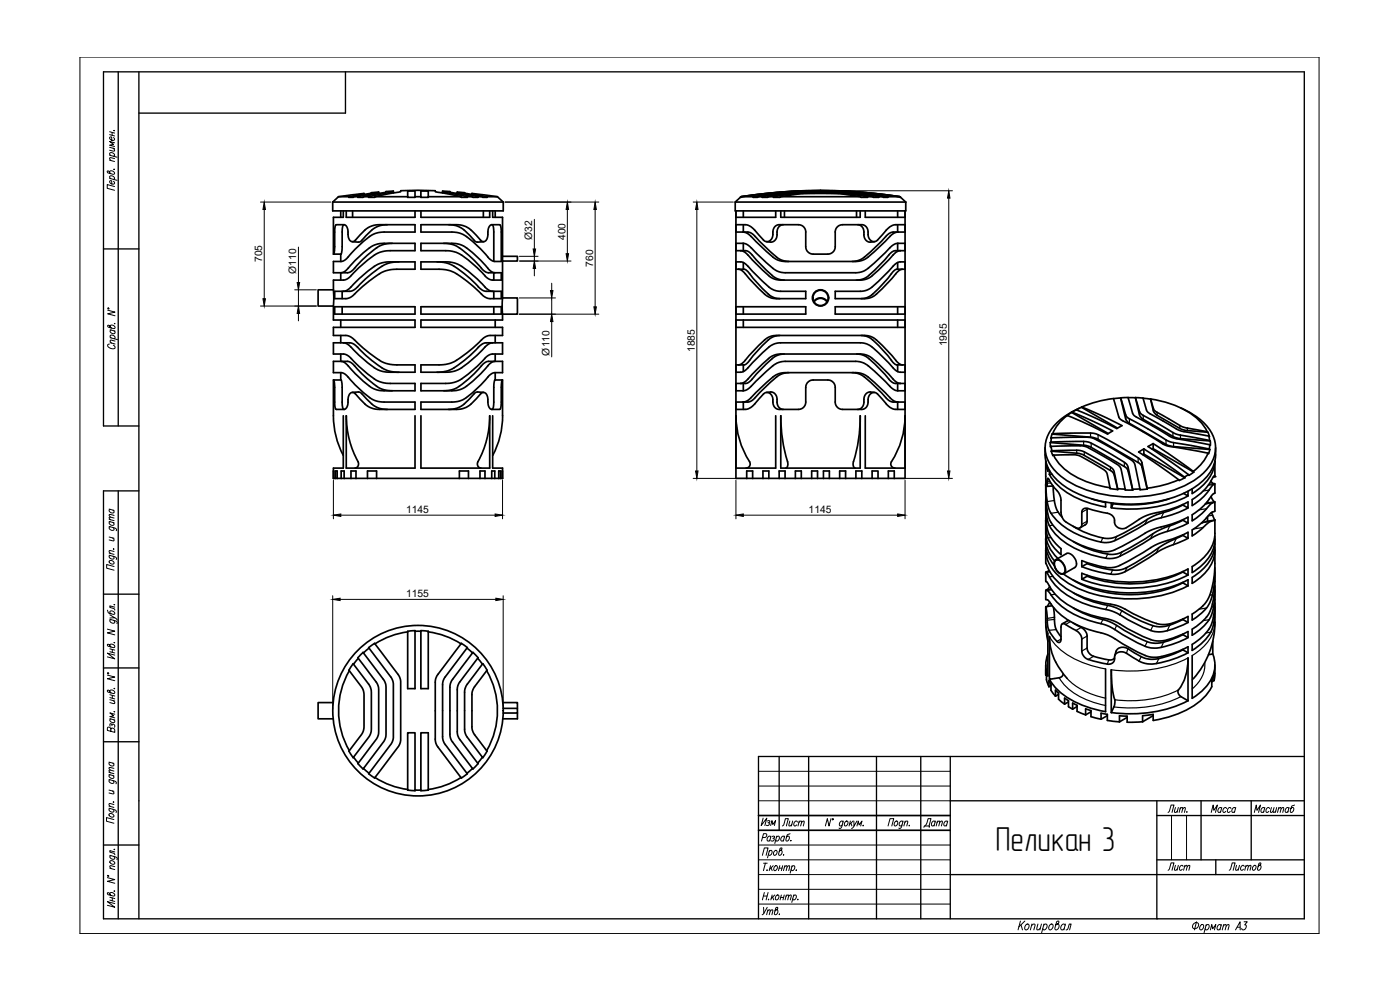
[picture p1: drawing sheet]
<svg xmlns="http://www.w3.org/2000/svg" width="420mm" height="297mm" viewBox="0 0 420 297" stroke-linecap="round" stroke-linejoin="round" font-family="sans-serif">
<defs><g id="words">
<text font-size="10.4" x="298.8" y="255.3">Пеликан 3</text>
<g font-size="5.7">
<text x="227.2" y="249.1">Изм</text>
<text x="275.9" y="249.4">Дата</text>
<text x="349.2" y="262.5">Лист</text>
</g>
<g font-size="5.3">
<text x="349.2" y="244.8">Лит.</text>
<text x="375.4" y="244.8">Масштаб</text>
<text x="233.5" y="249.1">Лист</text>
</g>
<g font-size="3.1">
<text x="159.7" y="72.1" transform="rotate(-90 159.7 72.1)">Ø32</text>
<text x="169.7" y="72" transform="rotate(-90 169.7 72)">400</text>
<text x="78.7" y="78.7" transform="rotate(-90 78.7 78.7)">705</text>
<text x="88.9" y="82.1" transform="rotate(-90 88.9 82.1)">Ø110</text>
<text x="178" y="80" transform="rotate(-90 178 80)">760</text>
<text x="164.9" y="106.7" transform="rotate(-90 164.9 106.7)">Ø110</text>
<text x="208.5" y="105.6" transform="rotate(-90 208.5 105.6)">1885</text>
<text x="284.1" y="103.9" transform="rotate(-90 284.1 103.9)">1965</text>
<text x="121.9" y="154">1145</text>
<text x="242.7" y="154">1145</text>
<text x="121.9" y="179.2">1155</text>
</g>
</g></defs>
<g fill="none" stroke="#000" stroke-width=".51">
<path d="M101.6 59l7.6-1-4.4 1M101.6 59h3.2M101.6 59l-1.7 1.6M104.8 59l-.1 .2h1.3l.1-.2M106.1 59l5.3-1.2 2.3-.2-.5 .3-5.7 1.1M106.1 59h1.4M107.5 59l-.1 .2h1.6l.1-.2M109.1 59l6.4-1.3 .4-.2 2.2-.2v.3l-.4 .1-6.9 1.3M109.1 59h1.7M109.2 58.1v.2M110.8 59l-.2 .2h1.8l.1-.2M112.5 59l7.6-1.4 .2-.4 5.1-.1 5.2 .1 .2 .4 7.5 1.4"/>
<path d="M112.5 59h9.9M113.7 57.8v.2M118.1 57.6v.3M122.4 59v-1.7h2.2v1.7M122.4 59v.2h2.2v-.2M124.6 59h1.7M126.3 59v-1.7h2.2v1.7M126.3 59v.2h2.2v-.2M128.5 59h9.8M132.8 57.6v-.3l2.2 .2 .3 .2 6.5 1.3M132.8 57.6l7.3 1.4M132.8 57.6v.3"/>
<path d="M137.2 57.8h2.2l5.4 1.2M137.2 57.8l6.1 1.2M137.2 57.8v.2M138.3 59l.2 .2h1.8l-.2-.2M140.1 59h1.7M141.6 58.1l4.5 .9M141.6 58.1l7.7 .9M141.6 58.1v.2M141.8 59l.1 .2h1.6l-.2-.2M143.3 59h1.5M144.8 59l.1 .2h1.3l-.1-.2M146.1 59h3.2"/>
<path d="M149.3 59l1.7 1.6M222.4 59a148.7 148.7 0 0 1 47.7 0M222.4 59h.1M222.4 59l-1.8 1.6M222.4 59l-.2 .2 .4-.2M222.6 59h3.6M226.2 59a112.6 112.6 0 0 1 40.1 0M226.2 59l-.2 .2h1.3l.2-.2M227.5 59a104.9 104.9 0 0 1 37.5 0M227.5 59h1.4M228.9 59a98 98 0 0 1 34.7 0M228.9 59l-.2 .2h1.6l.2-.2"/>
<path d="M230.5 59a81.3 81.3 0 0 1 22.7-1.2l8.8 1.2M230.5 59h1.8M232.3 59a73.9 73.9 0 0 1 20.1-1l7.8 1M232.3 59l-.2 .2h2l.1-.2M234.2 59a68.4 68.4 0 0 1 18.1-.8l5.9 .8M234.2 59h24M239.6 57.3l-10.5 .9-6.5 .8M239.6 57.3l-8.5 .6-8.7 1.1M239.6 57.3h.1M252.9 57.3l8.5 .6 8.7 1.1M252.9 57.3l10.5 .9 6.5 .8M252.9 57.3h.1"/>
<path d="M258.2 59l.2 .2h2l-.2-.2M260.2 59h1.8M262 59l.1 .2h1.6l-.1-.2M263.6 59h1.4M265 59l.2 .2h1.3l-.2-.2M266.3 59h3.6M269.9 59l.4 .2-.2-.2M270.1 59h.1M270.1 59l1.7 1.6M99.9 60.6h51.1M99.9 60.6v2.7h51.1v-2.7M100.1 76.2l.3-1.1 .2-7.3 .3-.4h2.4a1.99 1.99 0 0 1 1.1 2.2 2.34 2.34 0 0 0 1.3 2.9l.8-.3 1.3-1.5a7.7 7.7 0 0 1 7.5-3.3h9.3v2.2h-3.2a31.2 31.2 0 0 0-8.4 .3 20.9 20.9 0 0 0-7.3 5.8l-1.2 1.4"/>
<path d="M102.3 63.3v1.9M102.3 76.2v2.3M103 63.3v1.9h-2.9v11h2.3l.1-.2 .2-7.2 .2-1 .3-.4M103.9 63.3v1.9h20.7v-1.9M104.5 77.1a3.4 3.4 0 0 1-3.7 1.4h-.7v3.3h2.3M105.8 63.3v1.9M112.3 76.6a9.2 9.2 0 0 1 6.3-1.4h6v-2.2h-3.2a31.6 31.6 0 0 0-8.5 .3 21.2 21.2 0 0 0-7.2 5.8 6.6 6.6 0 0 1-3.1 2.7h-.2M112.3 76.5l-3 2.4-2.7 2.5a6.2 6.2 0 0 1-3.3 2.6h-3.2v3M113 74.4l-2.9 2.3-2.6 2.5a6.3 6.3 0 0 1-3 2.6h-2.1M116.3 67.4a7.9 7.9 0 0 0-6.5 3.4l-1.7 1.7h-2.4M117.7 73a7.7 7.7 0 0 0-4.7 1.4M119.7 78.6a10.1 10.1 0 0 0-7.6 3l-3.5 3.1a6.7 6.7 0 0 1-3.4 2.7h-2.2"/>
<path d="M126.3 78.6h1.5a36.3 36.3 0 0 1 8.5 .3 25.6 25.6 0 0 1 8.6 6.5 4.3 4.3 0 0 0 4.8 2h.7v2.2h-.7a6.8 6.8 0 0 1-4.2-.5l-4.5-4a14.8 14.8 0 0 0-7.9-4.3h-6.8zM126.3 63.3v1.9h20.7v-1.9M131.2 78.6a10.2 10.2 0 0 1 7.6 3l3.5 3.1a6.6 6.6 0 0 0 3.4 2.7h2.1M133.2 73a7.5 7.5 0 0 1 4.6 1.4M134.6 67.4a8 8 0 0 1 6.5 3.4l1.7 1.7h2.4M137.9 74.4l2.9 2.3 2.6 2.5a5.9 5.9 0 0 0 3 2.6h2.1M138.5 76.6a9.3 9.3 0 0 0-6.2-1.4h-6v-2.2h3.2a31.6 31.6 0 0 1 8.5 .3 25 25 0 0 1 8.4 7.2 3 3 0 0 0 2.1 1.3M138.6 76.5l3 2.4 2.7 2.5a6.1 6.1 0 0 0 3.3 2.6h2.8v-2.2h-1.9M145.1 63.3v1.9M146.4 77.1l-2.6-2.8a18.4 18.4 0 0 0-5.9-4.4 69.9 69.9 0 0 0-11.6-.3v-2.2h9.2a8.1 8.1 0 0 1 8 3.8l.3 .4a1.32 1.32 0 0 0 1.6 .9 1.32 1.32 0 0 0 1-1.6v-1.3a1.97 1.97 0 0 1 1.2-2.2h2.4l.2 .4 .2 1.4v9.3a3.8 3.8 0 0 1-3.8-1.1l-.2-.3M147.6 67.4l.4 .4 .2 1.2v9.4M147.9 63.3v1.9h2.9v13.1"/>
<path d="M148.6 63.3v1.9M150.8 76.9h4.5v1.4h-4.5M150.8 78.3v11.1M220.6 60.6h51.2M220.6 60.6v2.7h51.2v-2.7M220.9 63.3v80.2h3.2M220.9 67.4h.6a5 5 0 0 1 4.6 1.3l1.3 1.3a5.7 5.7 0 0 0 2.6 2.5 2.16 2.16 0 0 0 2-2.9 2.04 2.04 0 0 1 1.8-2.2h5.8l1.4 .5 .6 .7 .2 .8v4.6a2.24 2.24 0 0 0 2.2 2.2h4.4a2.24 2.24 0 0 0 2.3-2.2v-4.6l.2-.8 .6-.7 1.4-.5h5.7a2.04 2.04 0 0 1 1.9 2.2 2.04 2.04 0 0 0 .4 2.1 2.04 2.04 0 0 0 2 .7l1.8-1.9a6.2 6.2 0 0 1 4.2-3.1h2.7M220.9 73h.6a4.3 4.3 0 0 1 4.5 2l5.9 5.5M220.9 78.6h.3a3.7 3.7 0 0 1 3.9 1.9l2.5 2.7a13.8 13.8 0 0 0 5.2 4l1.5 .2h7.5v2.2h-7.5a6.6 6.6 0 0 1-6.4-2.8l-3.2-3.4a5.9 5.9 0 0 0-2.9-2.6h-.2M220.9 69.6h2.1M220.9 75.2h1.4M222.3 75.2a3.3 3.3 0 0 1 2.2 1.4"/>
<path d="M222.3 75.2h1.5a3 3 0 0 1 2 1.4M223 69.6a4.2 4.2 0 0 1 3 2l5.9 5.5M223 69.6h1.4a3.9 3.9 0 0 1 2.8 2l5.8 5.5M223.1 63.3v1.9M223.1 67.4v2.2M223.1 73v2.2M223.1 78.8v2M224.5 76.5l3.1 3.3a13.8 13.8 0 0 0 5.2 4l1.5 .2h21.2a8.7 8.7 0 0 0 5.5-.7l3.9-3.5 3.1-3.3M225.8 76.5l2.9 3.3a13.2 13.2 0 0 0 5.2 4l1.5 .2M231.9 77.1a6.5 6.5 0 0 0 5.1 1.4h17.1a9.1 9.1 0 0 0 5.6-.8l.9-.6M232.8 63.3v1.9h-11.9M233 77.1a5.7 5.7 0 0 0 3.8 1.4"/>
<path d="M234.3 63.3v1.9h23.9v-1.9M235.1 67.4a2.04 2.04 0 0 0-1.9 2.2v.8a2.04 2.04 0 0 1-1.9 2.3l-1.3-.2M235.4 63.3v1.9M257.1 63.3v1.9M257.4 67.4a2.04 2.04 0 0 1 1.9 2.2v.8a2.04 2.04 0 0 0 1.9 2.3l1.3-.2M259.5 77.1a5.7 5.7 0 0 1-3.8 1.4M259.7 63.3v1.9h11.9M266.7 76.5l-2.9 3.3a13 13 0 0 1-5.2 4l-1.5 .2M269.4 63.3v1.9M269.4 67.4v2.2M269.4 73v2.2M269.4 78.8v2"/>
<path d="M269.5 69.6a4.1 4.1 0 0 0-3.1 2l-5.8 5.5M269.5 69.6h-1.4a3.9 3.9 0 0 0-2.8 2l-5.8 5.5M269.5 69.6h2.1M270.2 75.2a3.3 3.3 0 0 0-2.2 1.4M270.2 75.2h-1.5a3 3 0 0 0-2 1.4M270.2 75.2h1.4M271.6 63.3v80.2h-3.2M271.6 73h-.6a4.3 4.3 0 0 0-4.6 2l-5.8 5.5M271.6 78.6h-.3a3.7 3.7 0 0 0-3.9 1.9l-2.5 2.7a13.2 13.2 0 0 1-5.2 4l-1.5 .2h-7.5v2.2h7.5a6.6 6.6 0 0 0 6.4-2.8l2.6-2.7a9 9 0 0 1 3.3-3.3h.3M100.1 87v4.8M100.1 91.8v4.2h24.5v2.2h-24.5v2.5h1.1a6.8 6.8 0 0 1 4.2 .5l1 .8M100.1 87h-4.6v4.8h4.6"/>
<path d="M100.4 87.4h.4a5.3 5.3 0 0 0 3.7-.5 40.2 40.2 0 0 1 9.5-7.8l.6-.2a36.2 36.2 0 0 1 8.4-.3h1.6v2.2h-1.4a20.2 20.2 0 0 0-8.1 .7l-2.9 1.8-3.8 3a10.7 10.7 0 0 1-4 3.2l-4 .1zM100.4 92h24.2v2.2h-24.2zM102.3 81.8v2.2M102.3 96v2.2M102.7 87.4v2.2M102.7 92v2.2M126.3 92h24.1v2.2h-24.1zM148.2 81.8v2.2M148.2 87.4v2.2M148.2 92v2.2M148.6 96v2.2M150.8 89.4h4.5v4.9h-4.5"/>
<path d="M150.8 89.4v4.9M150.8 94.3v1.7h-24.5v2.2h24.5v2.5h-1.2a6.7 6.7 0 0 0-4.1 .5l-1 .8M220.9 96h50.7M220.9 98.2h50.7M220.9 80.8h.7M220.9 92h20.9v2.2h-20.9M221.6 80.8h2l1.4 1.3M223.1 92v2.2M223.1 96v2.2M225 82.1l2.7 3.3a13.2 13.2 0 0 0 4.7 3.9l1.6 .3M231.9 80.5a6.5 6.5 0 0 0 5.1 1.3h18.5a6.7 6.7 0 0 0 5.1-1.3M244.3 90.6a2.3 2.3 0 0 1 3.9 0"/>
<path d="M248.3 90.5a2.44 2.44 0 0 0-4.1 0M267.5 82.1l-2.7 3.3a13 13 0 0 1-4.7 3.9l-1.7 .3M269.4 92v2.2M269.4 96v2.2M271.6 80.8h-2.7l-1.4 1.3M271.6 92h-20.9v2.2h20.9M102.3 100.7v2.2M102.3 106.2v2.2M102.3 111.8v2.2M102.4 108.4h-2.3v3.4h.4a3.7 3.7 0 0 1 3.7 1l2.9 3.1a19.2 19.2 0 0 0 5.9 4.4 69.9 69.9 0 0 0 11.6 .3v2.2h-9.3a7.5 7.5 0 0 1-7.5-3.3 3.2 3.2 0 0 0-2.1-1.8 2.34 2.34 0 0 0-1.3 2.9 1.99 1.99 0 0 1-1.1 2.2h-2.4l-.3-.3-.2-7.3-.3-1.2M102.4 108.4h1.9a3.8 3.8 0 0 1 2.7 2l3.1 3.1 2.9 2.4M103 102.9h-2.9v3.3h.7a5.4 5.4 0 0 1 3.7 .6l4.1 3.9a13.5 13.5 0 0 0 7.3 4.3h8.7v2.2h-3.2a31.6 31.6 0 0 1-8.5-.3 21.7 21.7 0 0 1-7.2-5.7 6.7 6.7 0 0 0-3.1-2.8h-.2"/>
<path d="M103 102.9h2a5.7 5.7 0 0 1 3.6 2.6l2 1.9a14.1 14.1 0 0 0 7.8 4.2l1.3 .1M105.7 117.7h2.4l1.7 1.7a7.8 7.8 0 0 0 6.5 3.4M106.4 102l3.5 3.2a15.4 15.4 0 0 0 7.2 4.1l7.5 .2v2.2h-1.6a36.2 36.2 0 0 1-8.4-.3 22.1 22.1 0 0 1-7.4-5.3l-.6-.6a5.6 5.6 0 0 0-3.6-2.6M113 115.9a7.7 7.7 0 0 0 4.7 1.3M137.8 115.9a7.5 7.5 0 0 1-4.6 1.3M144.5 102l-3.5 3.2a14.7 14.7 0 0 1-7.9 4.2l-6.8 .1v2.2h1.5a36.3 36.3 0 0 0 8.5-.3 26.2 26.2 0 0 0 8.6-6.6 4.4 4.4 0 0 1 2.9-1.9M145.2 117.7h-2.4l-1.7 1.7a7.9 7.9 0 0 1-6.5 3.4M147.8 102.9h3v3.3h-.7a5.5 5.5 0 0 0-3.7 .6l-4.1 3.9a13.5 13.5 0 0 1-7.3 4.3h-8.7v2.2h3.2a31.6 31.6 0 0 0 8.5-.3 21.5 21.5 0 0 0 7.2-5.7 6.3 6.3 0 0 1 3.1-2.8h.2M147.8 102.9h-1.9a4.1 4.1 0 0 0-2.9 2l-2.7 2.5a14 14 0 0 1-7.8 4.2l-1.3 .1M148.5 108.4h2.3v3.4h-.4a3.7 3.7 0 0 0-3.8 1l-2.8 3.1a18.9 18.9 0 0 1-5.9 4.4 69.9 69.9 0 0 1-11.6 .3v2.2h9.2a7.6 7.6 0 0 0 7.6-3.3 3.2 3.2 0 0 1 2-1.8 2.29 2.29 0 0 1 1.3 2.9 1.97 1.97 0 0 0 1.2 2.2h2.4l.2-.3 .3-7.1 .2-1.4M148.5 108.4h-1.9a3.8 3.8 0 0 0-2.7 2l-3.1 3.1-2.9 2.4M148.6 100.7v2.2"/>
<path d="M148.6 106.2v2.2M148.6 111.8v2.2M220.9 117.2h.6a4.3 4.3 0 0 0 4.5-2l2.8-2.6a13.4 13.4 0 0 1 5.4-4l1.5-.2h19.8a7.4 7.4 0 0 1 6.7 2.8l3 2.7a10 10 0 0 0 3.7 3.3h2.7M220.9 115h1.4M220.9 109.5h.7M222.3 115a3.9 3.9 0 0 0 2.8-1.9l2.5-2.7a13.1 13.1 0 0 1 5.2-4l1.5-.2h21.2a8.7 8.7 0 0 1 5.5 .8l5.2 4.7a9.7 9.7 0 0 0 3.5 3.3h.5M223.1 109.5v2M223.1 115v2.2M224.5 110.3a3.4 3.4 0 0 1-3.6 1.4M224.5 110.3l3.1-3.3a13.1 13.1 0 0 1 5.2-4l1.5-.1h22.6a7 7 0 0 1 6.5 2.7l4.6 4.7M225 108.1l-1.4 1.3-2 .1M229.5 102a5.7 5.7 0 0 1 4.7-1.3h24.1a5.8 5.8 0 0 1 4.7 1.3"/>
<path d="M229.5 102l-4.2 4.2a9.1 9.1 0 0 1-3.3 3.2l-.4 .1M230 117.8l1.3-.2a2.04 2.04 0 0 1 1.9 2.2v.8a2.04 2.04 0 0 0 1.9 2.2M230.6 102l-3.5 3.5-2.1 2.6M234 100.7a5 5 0 0 0-3.4 1.3M235.4 106.2a6.6 6.6 0 0 0-5.2 2.8l-3.3 3.4a6.2 6.2 0 0 1-2.9 2.6h-1.7M236.8 111.8a7 7 0 0 0-5.4 2.8l-2.9 2.7a9.8 9.8 0 0 1-3.6 3.3h-1.9M255.7 111.8a5.7 5.7 0 0 1 3.8 1.4M257.1 106.2a6.7 6.7 0 0 1 5.2 2.8l3.3 3.4a6 6 0 0 0 2.9 2.6h1.7M258.4 100.7a5 5 0 0 1 3.5 1.3M259.5 113.1l4.5 4.2a9.6 9.6 0 0 0 3.6 3.3h1.9M261.9 102l3.5 3.5 2.1 2.6M262.5 117.8l-1.3-.2a2.04 2.04 0 0 0-1.9 2.2v.8a2.04 2.04 0 0 1-1.9 2.2"/>
<path d="M263 102l4.2 4.2a10.3 10.3 0 0 0 3 3.1l.6 .2M267.5 108.1l1.4 1.3 1.9 .1M268 110.3a3.4 3.4 0 0 0 3.6 1.4M269.4 109.5v2M269.4 115v2.2M270.2 115h1.4M270.8 109.5h.8M334.2 119.6l1.6 5.6 .3 .5 13.1 7.6 1.6 .6 11.7 2.1M334.2 119.6a33.9 33.9 0 0 0-9.5 2.5M336.3 119.4l-2.1 .2M336.3 119.4l1.5 5.1 .6 .8 11.5 6.7 1.7 .7 11.3 2M336.3 119.4l1.5 6.3 .5 .8 11.6 6.9 2.3 .6 10.9 .9"/>
<path d="M338.5 119.3l1.4 4.7 .4 .6 .7 .5 11 6.3 11.2 2.2M338.5 119.3l-2.2 .1M338.6 119.3h2.1M340.8 119.3l1.2 4.3 1.1 1 9.9 5.7 10.2 2-10.4-1-9.7-5.5-1-1zM340.8 119.3l2.2 .1M343 119.5l1.1 3.7 .9 .8 9.1 5.2 8.7 1.6M343 119.5l2.3 .3M345.3 119.8l1 3.8 1 1M345.3 119.7l1 3.2 1 .8 7.5 4.3 7.5 1.5M345.3 119.7v.1M345.3 119.7a24.4 24.4 0 0 1 15.8 7.8l1.2 2M100.1 124.7a25.4 25.4 0 0 0 2.9 12"/>
<path d="M103 124.7v15.7h-2.9v3.1M103.2 122.8l-.3-.3-.2-1-.2-7.2-.1-.3h-2.3v10.7M103.9 124.7v15.7h20.7v-15.7M103.9 124.7a32.6 32.6 0 0 0 3.7 14.5l-.2 .7-.9 .5M126.3 124.7v15.7h20.7v-15.7M147 124.7a31.6 31.6 0 0 1-3.7 14.5l.4 1 .6 .2M147.6 122.8l.4-.3 .2-1.2v-5.5l.2-1.6 .1-.2h2.3v10.7M147.9 124.7v15.7h2.9l-.1 3.1M150.8 124.7a25.4 25.4 0 0 1-2.9 12M220.9 122.8h.6a5 5 0 0 0 4.6-1.2l2.6-2.9a1.77 1.77 0 0 1 2.2-.8 1.77 1.77 0 0 1 1.1 2.1v.6a2.04 2.04 0 0 0 1.8 2.2h5.8l1.4-.4 .6-.7 .2-.9v-4.6a2.24 2.24 0 0 1 2.2-2.2h4.4a2.24 2.24 0 0 1 2.3 2.2v4.6l.2 .9 .6 .7 1.4 .4h5.7a2.04 2.04 0 0 0 1.9-2.2 2.04 2.04 0 0 1 .4-2.1 2.04 2.04 0 0 1 2-.6l1.8 1.8a6.7 6.7 0 0 0 3.8 3.1h3.1M220.9 120.6h2.1M220.9 124.7a27.1 27.1 0 0 0 4.2 14.3l-.3 1.1-.9 .3"/>
<path d="M223 120.6a4.2 4.2 0 0 0 3-2l2.8-2.7a13.4 13.4 0 0 1 5.4-3.9l1.5-.2h18.4a9.1 9.1 0 0 1 5.6 .8l5.5 4.7a9.6 9.6 0 0 0 3.8 3.3h.5M223.1 120.6v2.2M232.8 124.7v15.7h-11.9M234.3 124.7v15.7h23.9v-15.7M234.3 124.7a53.9 53.9 0 0 0 2.2 14.6l-.2 .8-.5 .3M258.2 124.7a52.4 52.4 0 0 1-2.2 14.6l.2 .8 .5 .3M259.7 124.7v15.7h11.9M269.4 120.6v2.2M269.5 120.6h2.1M271.6 124.7a26.8 26.8 0 0 1-4.2 14.3l.3 1.1 .9 .3M313.6 134.4a11.8 11.8 0 0 0 6.1 11.6 39.1 39.1 0 0 0 30.5 3.8 22.8 22.8 0 0 0 13-8.1 10.7 10.7 0 0 0 1.6-7.3M315.2 132.8l10 .8"/>
<path d="M315.2 132.8v1.3l.2-.2M315.4 132.6l10.7-.1a13.4 13.4 0 0 1 5.1 2.5l6.2 3.7 .8 .6 .3 .9 1.4 6.9M315.4 132.6l-.2 .2M315.4 133.9l9.7-.1 1.3 .4 4.5 2.5 4.5 2.7 .7 .6 .4 .9 1.2 5.9M315.4 133.9l.3 1.3M315.5 135.4l9.1 .9 8.7 4.9M315.5 135.4l8.6-.2 1.3 .4 3.9 2.2 4.7 3 .3 .6 1.1 5.2M315.5 135.4l.5 1.3 .2-.1M315.6 131.4l11.9-.1a77.2 77.2 0 0 1 12.7 7.4l.4 .8 1.5 7.2M315.6 131.4l-.2 1.2M315.7 130.2l11.6 1 2.3 .6 12.6 7.4 .5 .9 1.6 6.7M315.7 130.2l-.3 1.3 .2-.1"/>
<path d="M315.9 130.1l8.6-.2 4 .2a81.9 81.9 0 0 1 13.8 8l.4 .5 1.6 8.2M315.9 130.1l-.2 .1M316.2 136.6l6.2-.2 1.2 .2 5.9 3.2 1.9 1.2 .8 .9 .9 4.7M316.2 136.5a17.5 17.5 0 0 0 10.3 8.2l3.2 1 3.4 .6M320.3 124.6a12.8 12.8 0 0 0-4.4 5.5M321.6 123.7l11 6.4M321.8 123.7l6.1 2.6 6 3-1.5 .9-7.5-3.6-4.7-1.9 1.4-1M321.8 123.7h-.2M323 122.9l-1.2 .8M323.9 122.5l-1 .4M324.6 122.2l6.2 2.6 5.9 2.9-1.5 .9-6.1-3-6.1-2.6M324.6 122.2l10.8 6.2"/>
<path d="M324.6 122.2l-1.6 .8M325.2 133.6l2.3 .6 9.9 5.8M337.4 140l.7 .4 .5 .9 1.3 5.8M343 136.4l.3-.1 12.3 7-.1-.2M343.3 134.7l12.2 8.4M343.3 134.7l-1.6 .9 12.1 8.4M343.3 134.7v1.6M345.8 134.8l.3-.2 12.2 7.1M346.1 133.1l12 8.3M346.1 133.1l-1.6 .9 12.2 8.4M346.1 133.1v1.5M347.3 124.6l7.2 4.1 1.8 .5"/>
<path d="M354.4 122.4a17.9 17.9 0 0 1 9.8 8.6 9.9 9.9 0 0 1-3.5 11.4 32.9 32.9 0 0 1-21.5 6.7 33.7 33.7 0 0 1-21.4-6.7 9.8 9.8 0 0 1-2.9-12.5 17.2 17.2 0 0 1 8.1-7M356.3 129.2l6.2 .5-.2-.2M362.5 129.7l.5 1.3-.2-.2M362.5 136l.2 .1M362.5 136a12.4 12.4 0 0 1-4.4 5.4M362.8 130.8l.2 1.3M362.9 134.7l.2 .2M363.1 133.4l-.2 1.3M363.1 134.9l-.4 1.2M363.2 132.3l.1 1.3M100.1 143.5v-2.2l.1 2.2M100.1 143.5h.1"/>
<path d="M100.2 143.5h.5M100.7 143.5v-2.2h.5v2.2M100.7 143.5h.5M101.2 143.5h1.2M102.4 143.5v-2.2h.9v2.2M102.4 143.5h.9M103.3 143.5h2M105.3 143.5v-2.2h1.5v2.2M105.3 143.5h1.5M106.8 143.5h3.5M110.3 143.5v-2.2h2.7v2.2M110.3 143.5h2.7"/>
<path d="M113 143.5h24.9M137.9 143.5v-2.2h2.7v2.2M137.9 143.5h2.7M140.6 143.5h3.4M144 143.5v-2.2h1.5v2.2M144 143.5h1.5M145.5 143.5h2.1M147.6 143.5v-2.2h.9v2.2M147.6 143.5h.9M148.5 143.5h1.2M149.7 143.5v-2.2h.5v2.2M149.7 143.5h.5"/>
<path d="M150.2 143.5h.5M150.8 141.3l-.1 2.2M224.1 143.5v-2.2h1.8v2.2M224.1 143.5h1.8M225.9 143.5h3.1M229 143.5v-2.2h1.7v2.2M229 143.5h1.7M230.7 143.5h3.1M233.8 143.5v-2.2h1.8v2.2M233.8 143.5h1.8M235.6 143.5h3.1M238.7 143.5v-2.2h1.8v2.2"/>
<path d="M238.7 143.5h1.8M240.5 143.5h3.1M243.6 143.5v-2.2h1.7v2.2M243.6 143.5h5.3M247.1 143.5v-2.2h1.8v2.2M248.9 143.5h3.1M252 143.5v-2.2h1.8v2.2M252 143.5h1.8M253.8 143.5h3.1M256.9 143.5v-2.2h1.7v2.2M256.9 143.5h1.7M258.6 143.5h3.1"/>
<path d="M261.7 143.5v-2.2h1.8v2.2M261.7 143.5h1.8M263.5 143.5h3.1M266.6 143.5v-2.2h1.8v2.2M266.6 143.5h1.8M313.8 150.6l.2 6.3 .4 2 .5 1.6M313.8 160a10.4 10.4 0 0 0 3.7 7.6M313.8 145.2v2.7M313.8 156v4M313.9 147.9l.4 5.3M313.9 144.1a20.4 20.4 0 0 0 1.5 9.9 22.4 22.4 0 0 0 13.4 8.3 8.1 8.1 0 0 0 7.6-1l5.5-3a17.4 17.4 0 0 1 6.6-3M313.9 149.3l.2 5.4 .8 3"/>
<path d="M313.9 154.7v3.1M313.9 157.8l.6 3.6M314.3 153.3l.1 .5a9.3 9.3 0 0 0 4.2 6.4 28 28 0 0 0 11.8 5.2M314.5 140.3v1.1M314.5 141.4l-.7-3 .2 7.4h.2l.2-2.3 1.6 2.3a6.4 6.4 0 0 1 2.4 4.1v3.8a4.2 4.2 0 0 0 2.9 3.8l.5 .3a2.34 2.34 0 0 0 2.2 .6l.6-.8 .1-4.2 .7-.8a3.5 3.5 0 0 1 2.6 .4l4.3 1a2.65 2.65 0 0 1 2.3 3.1 2.71 2.71 0 0 0 4.6 .5l1-.7a17.3 17.3 0 0 1 9-3.5 31.4 31.4 0 0 0 7.4-2.8l-.1 1.8-1.5-.9M314.9 157.7a21.1 21.1 0 0 0 13.6 9l3.4 .8a6.8 6.8 0 0 0 4.2-.6M314.9 141.2v1.2M315 142.4a21.1 21.1 0 0 0 13.5 9l3.3 .7M315.7 142.3l-.8 .1M316 145.8l-1.9 .1M316.1 145.9a13.3 13.3 0 0 0 2.2 8.7l.5 .6M322.1 157.9a23.3 23.3 0 0 0 11 3.6l2-.5"/>
<path d="M326.3 152.5l-.1 4.4-.5 .5-1.6 1M327.6 149.7l4.2 1.1M331.8 150.7v1.4M333.2 146.6l2.3 .3M333.3 141.2l1 1 1.2 4.7M333.5 150.9v1.5l.6-1.4M335.4 146.6l.1 .3M335.4 146.6l2.3 .2M337.7 146.8v.2h2.2M342.1 146.7v.2l2.2-.2M342.1 146.7l-2.2 .1M349.2 153.8l-.6 .2a27.6 27.6 0 0 0-8 4.1l-5.5 2.9"/>
<path d="M350.8 149.7a38.2 38.2 0 0 1-16.7 1.4M353.8 144l.1 .2M353.8 143.9a33.9 33.9 0 0 1-9.5 2.6M355 156.1l1.5 .9 .1-1.8a47.8 47.8 0 0 1-10.6 3.6l-.6 .3a84.1 84.1 0 0 1-12.3 6.3h-2.7M355 151.4v.1M355 155.9v.2M355 156.1l-6.5 2.7-2.5 1.4M355 151.5l-2.7 1.3-3.1 1M355.6 143.3l-1.7 .9M356.5 147.4v1.4l-1.3-.8M356.6 148.8a39.2 39.2 0 0 1-23.1 3.6M356.6 157l-3 1.3-3.9 1.3a27.4 27.4 0 0 0-8 4.3l-5.6 3"/>
<path d="M356.6 152.4a31.7 31.7 0 0 1-8.1 2.9M356.7 142.4l-1.2 .7M358.1 141.4l.2 .3M358.3 141.6l-1.5 1-.1-.2M360.8 156.8l-.2 .1M362.1 152.6l-1.9 1.9-2.4 1.8v-1.8M362.4 155v1.3l-1.6 .5M362.4 150.4v.5M362.4 150.9l-.6 .3M362.9 149.8a16.6 16.6 0 0 1-5.1 4.6M363.4 144.4l.6 .7 .6 .1-.4 .2M363.4 149l1 1.5"/>
<path d="M363.6 153.8l1 2.2-.2 .1a5.7 5.7 0 0 0-3.3 2.2M364.2 143.1l.4-.2a1.22 1.22 0 0 0-1 1.1 15.1 15.1 0 0 1-5.8 5.9v1.8a21.7 21.7 0 0 0 6.3-6.3h.1M364.2 148.1l-1.3 1.7M364.4 150.5l.2 .1a4.3 4.3 0 0 0-2.5 2M364.6 145.2v2.7l-.4 .2M364.6 150.6l-.1 2.8a5 5 0 0 0-2.8 2.5l-2.1 1.8-1.8 1.3v1.8l3.3-2.6M364.6 142.9v-4.5a12.3 12.3 0 0 1-6.8 9.7v-1.4M364.6 156v4M364.6 160a12.2 12.2 0 0 1-6.8 10v1.8a12.6 12.6 0 0 0 6.8-9.9v-1M313.8 179.9h.1a1.8 1.8 0 0 1 1.5 1.3M313.8 161.8a10.2 10.2 0 0 0 2.6 7.8M313.8 171.7v2.7l.4 .2 .7 1.2"/>
<path d="M313.8 165v4l.7 1.4M313.8 177.1v2.8M313.9 164.1a10.9 10.9 0 0 0 5.1 9.8 36.6 36.6 0 0 0 25 5.5 34.8 34.8 0 0 0 12.6-3.6M313.9 160.9a9.6 9.6 0 0 0 2.6 7.4M314.3 177.2h.1a21.9 21.9 0 0 0 12.9 9.1 21.2 21.2 0 0 1 6.8 2.3l.4 .3M314.5 170.4a17.7 17.7 0 0 0 10.3 8.7 57.7 57.7 0 0 0 10.2 2.5l1.6 .7 5.8 3a14 14 0 0 0 7.9 2l1.8-.4M314.6 171.4l-.7 .3 .4 .3 .6 1.1M314.9 171.2l-.3 .2M314.9 173.1a21.1 21.1 0 0 0 13.6 9 22.2 22.2 0 0 1 7.1 2.1l.5 .3M314.9 160.5a13.8 13.8 0 0 0 3.5 4.1v1.8a13.4 13.4 0 0 1-3.9-5M314.9 175.8a21.1 21.1 0 0 0 13.6 9.1 23.2 23.2 0 0 1 7.1 2l.5 .3M315 176l-.7 .9-.5 .2 .5 .1"/>
<path d="M316.6 168.2a1.53 1.53 0 0 1 2.3 .7l.6 1a1.39 1.39 0 0 1 .3 1.5 1.39 1.39 0 0 1-1.3 .9 3.3 3.3 0 0 1-1.9-4.1zM316.6 168.3a1.43 1.43 0 0 1 2.3 .6l.5 1a1.31 1.31 0 0 1 .3 1.4 1.31 1.31 0 0 1-1.2 .8 3.1 3.1 0 0 1-1.9-3.8zM316.8 168l3.3-1.9a3 3 0 0 1 3 3.2l-.4 .9-3.5 2M319.2 172.2a36.7 36.7 0 0 0 25.5 5.3 34.7 34.7 0 0 0 11.9-3.5M322.1 174a36.1 36.1 0 0 0 32.9 .9M322.1 177.8a35.1 35.1 0 0 0 11.9 4.2l2.2 1 4.2 2.4a18.8 18.8 0 0 0 8.2 2.7l2.5-.6 3.9-1.6M326.2 168.8v.3l-1.5 .9M336.1 169.6a8.4 8.4 0 0 1-6.8 .1l-4.6-1.5v1.8M346 160.1l-5.6 3.5a15.5 15.5 0 0 1-6.4 2.8 27.1 27.1 0 0 1-11.9-3.9M352.1 163.4l-1.2 .5a36.5 36.5 0 0 0-7.5 4.4l-1.9 1.1a16.3 16.3 0 0 1-6.5 2.9 30.7 30.7 0 0 1-10.3-2.3M355 160.6l1.5 .9 .1-1.8-3 1.4-3.9 1.3a23.4 23.4 0 0 0-7.1 3.7l-6.5 3.5M355 160.5v.1"/>
<path d="M355 171.5v.1M355 171.6l1.5 .9M355 160.6a50.4 50.4 0 0 0-11.5 6.6l-1.7 1.1a17.2 17.2 0 0 1-5.9 2.7 25 25 0 0 1-9.6-1.9M355 171.6a37 37 0 0 1-28.7 1.3M356.5 172.5l.1-1.8a40.5 40.5 0 0 1-31.9 1.3v1.8l1.5-.9v-.3M356.5 174v1.8l-1.5-1.1M356.6 161.5l-4.4 1.9M356.6 172.5a40.5 40.5 0 0 1-31.9 1.3M364.6 175.8v3.1l-.4 3.1M364.6 170.4a21.2 21.2 0 0 1-2.2 11.7l-.3 .3M364.6 161.8a11.3 11.3 0 0 1-5.7 10.7l-1.1 .7v1.8a12.6 12.6 0 0 0 6.8-9.9v-1M364.6 171.7v2.7a17.6 17.6 0 0 1-2.5 10.8l-1.9 1.9-2.4 1.7v1.8a11.8 11.8 0 0 0 6.3-7.9l.1-.7"/>
<path d="M364.6 165v4a20.1 20.1 0 0 1-3.2 12.3l-.3 .4M364.6 177.1v2.8M364.6 179.9l-.4 4.9M106.1 199.3l-.1-.2-1.3 2M106.1 199.3l4.7 6.3 .6 2.1-.1 12.1-.7 1.4-4.5 6M107.5 197.5l-1.4 1.8M109.1 195.9l-.1-.2-1.6 1.6 5.6 7.5 .6 1.5 .1 13.2-.2 1-.5 1.2-5.5 7.3M109.1 195.9l6.1 8.2 .5 1.2 .2 .9-.2 15-.5 1.2-6.1 8.2M110.6 194.3l.2 .2M110.8 194.5l6.6 8.8 .7 1.9-.2 16.8-.5 1.1-6.6 8.9M110.8 194.5l-1.7 1.4M112.4 193l.1 .2"/>
<path d="M112.4 193l-1.8 1.3M112.5 193.2l7.1 9.4 .7 1.8-.2 18.3-.5 1.2-7.1 9.4M122.4 189.6a23.8 23.8 0 0 0-9.8 3.6M124.6 189.4v-.2l-1.4 .1-.8 .1v.2M124.6 189.4v17.2h-2.2v-17M124.6 189.4h1.7M126.3 189.2v17.4h2.2v-17M126.3 189.2l2.2 .2v.2M128.5 189.6a23.8 23.8 0 0 1 9.9 3.6M138.3 193.2l-7.1 9.4-.6 1.8v17.7l.2 .9 .4 .9 7.1 9.4M138.5 193l-.2 .2M138.5 193l1.8 1.3-.2 .2"/>
<path d="M140.1 194.5l-6.7 8.8-.6 1.9v16.1l.2 1 .4 .8 6.7 8.9M140.1 194.5l1.7 1.4M141.8 195.9l.1-.2 1.6 1.6-5.7 7.5-.5 1.5-.1 13.6 .6 1.8 5.5 7.3M141.8 195.9l-6.2 8.2-.6 1.8v14.7l.2 .9 .4 .9 6.2 8.2M143.4 197.5l1.4 1.8M313.8 199.5v3.1M313.9 182l.4 4.5a7.3 7.3 0 0 0 3.6 6.3l.3-.2 .2-.7v-3.7a.82 .82 0 0 1 .4-1 .82 .82 0 0 1 1 .2l1.5 .9a4.9 4.9 0 0 1 3.3 2.9l.1 4.2 .5 1.5a3.8 3.8 0 0 0 2.8 1.4l2.1 .5a4.9 4.9 0 0 0 3.4 .3l.5-.3a2.52 2.52 0 0 0 .6-2.1 2.53 2.53 0 0 1 4-.3l3.3 1.9M313.9 182v6.1l.6 4.3M314.5 190v12.8M314.5 196.2a8.7 8.7 0 0 0 0 6.6M314.9 191v12.8l3-.4a1.31 1.31 0 0 0 1.2-1.3M315 191a18.6 18.6 0 0 0 5.3 12.6"/>
<path d="M315.1 180.7l-.8 1.3M315.4 181.2a22.4 22.4 0 0 0 13.4 8.3 19 19 0 0 1 8.5 3.9l6.4 3.3M315.8 181.7l-1.9 .3M316.2 182.3l.3 3.9a6.6 6.6 0 0 0 1.9 4.9M320.8 186.2l-2 1M322.1 186.9l.9 .6a4.5 4.5 0 0 1 3.2 3l.1 4.5 .8 1.3 1.1 .6M322.1 182.4a27.9 27.9 0 0 0 8.9 3.5M328.2 196.9l1.9 .5a6.3 6.3 0 0 0 3.8 .5l.6-.4M331 185.9l.5 .1a20.3 20.3 0 0 1 6.4 3.4l1.8 1a19.1 19.1 0 0 0 7 2.6l2.5-.3M334.6 188.9l4.5 2.8 4.6 2.2M336.1 187.2l4.7 2.7a14.4 14.4 0 0 0 7.6 2.4l3.6-.9 4.6-1.9-.1 1.8-1.5-.9M336.1 184.5l4.7 2.6a14.8 14.8 0 0 0 7.6 2.5l3.6-.9 4.6-1.9"/>
<path d="M338.5 194.7a2.37 2.37 0 0 0-3.6 .7l-.4 1.4M338.5 194.6l1.7 1.1a8.7 8.7 0 0 0 7.6 1.9M355 195l1.5 .9 .1-1.8a26.4 26.4 0 0 1-10.6 3.1l-2.4-.5M355 185.7v.2M355 190.3v.1M355 194.8v.2M355 185.9l1.5 .9M355 190.4l-2.7 1.3-3.1 1M355 195l-3.8 1.6-3.4 1M356.5 186.8l.1-1.8-4.4 1.9M356.6 195.9a27.1 27.1 0 0 1-12.2 3.3l-2.6-.8M356.6 191.3a25.9 25.9 0 0 1-10.6 3.1l-2.4-.5"/>
<path d="M356.6 197.4l-.1 12.9-2.1-1.3a1.61 1.61 0 0 1-.7-2 14.9 14.9 0 0 0 2.9-9.6zM357.8 196.7v12.8M361.1 181.7l-3.3 2.5v1.8a17.6 17.6 0 0 0 4.3-3.6M364 192.4v3.8l-1.3 .2M364 196.2a9.6 9.6 0 0 1-2.8 10.6l-3.4 2.7M364.6 182.1v4.6a25.4 25.4 0 0 1-6.4 16.9M364.6 199.5v3l-.2 1.7M364.6 180.9a17.1 17.1 0 0 1-1.6 9.4 16.5 16.5 0 0 1-5.2 4.8v-1.8a11.8 11.8 0 0 0 6.3-7.9l.1-.6M100 210.8h-4.5v4.9h4.5M104.7 201.1l.1 .1M104.8 201.2l3.8 5.1 .6 2.1-.1 10.6-.5 1.2-3.8 5M104.8 201.2a23.8 23.8 0 0 0 0 24"/>
<path d="M146.1 201.2l-3.9 5.1-.6 1.8 .1 10.9 .7 1.5 3.7 4.7M146.1 201.2l.1-.1-1.3-2-4.9 6.5-.6 1.8v11.7l.3 1.3 5.2 7 1.3-2-.1-.2M146.1 201.2a23.8 23.8 0 0 1 0 24M150.9 210.8h4.4v1.7M151 212.5h4.3v1.4h-4.3M155.3 213.9v1.8h-4.4M313.8 202.1l.1 .5M313.9 200.8l.2 3.1 .7 2.1M314.1 202.5l-.3 .1M315 203.8a21.1 21.1 0 0 0 13.5 9l3.3 .7M315.4 205.3v1.8l1.4 1.8M315.4 205.7l-.6 .3"/>
<path d="M315.4 205.3l-.6-1.1v1.8M316.8 208.9v-1.8l.9 .9v1.8l1.8 1.5M317.7 208.4l-.9 .5M319.5 211.3v-1.8l1.2 .7v1.9l1.2 .7M320.7 210.6l-1.2 .7M323.2 211.6v1.9M323.2 212l-1.3 .8M323.3 213.4l2.5 1.1M323.3 211.6l-1.4-.6v1.8M325.8 212.7v1.8l1.6-.9M325.8 212.7l1.6 .5v1.8l3 .8M330.4 215.8v-1.8l1.9 .3v1.9l3.7 .4"/>
<path d="M331.8 200.7v12.8M332.3 214.7l-1.9 1.1M334.6 210l-.1 1.6-1 2.2M334.6 210a28.6 28.6 0 0 1-1.1-9v12.8M338.3 215.3l-2.3 1.3M342.9 216.6l-4.6 .1v-1.8l-2.3-.1v1.8M346.1 214.7l-3.2 1.9v-1.9M356.6 210.2a39.2 39.2 0 0 1-23.1 3.6M364.3 204.2l.1-1.8-.7 1.8v1.8a20.1 20.1 0 0 1-12.7 9.1l-4.9 1.1v-1.9l-3.2 .4M364.3 204.2l-.6 .4M104.7 225.4l1.3 1.9 .1-.1M104.8 225.2l-.1 .2"/>
<path d="M106.1 227.2l1.4 1.8M107.5 229l-.1 .1 .9 1 .7 .6 .1-.1M109.1 230.6l1.7 1.4M110.6 232.2l1.8 1.2M110.8 232l-.2 .2M112.5 233.3l-.1 .2M112.6 233.3a23.8 23.8 0 0 0 9.8 3.6M122.4 236.9v.2l.8 .1h1.4v-.1M122.4 236.9v-17h2.2v17.2M124.6 237.1h1.7M128.5 236.9v.2l-2.2 .1M128.5 236.9v-17h-2.2v17.4"/>
<path d="M138.3 233.3l.2 .2M138.4 233.3a23.8 23.8 0 0 1-9.9 3.6M140.1 232l.2 .2-1.8 1.2M141.8 230.6l-1.7 1.4M143.3 229l.2 .1-.6 .7-1 .9-.1-.1M144.8 227.2l-1.4 1.8"/>
<circle cx="246.2" cy="89.4" r="2.44"/>
<circle cx="246.2" cy="89.4" r="2.3"/>
<circle cx="125.4" cy="213.2" r="25.6"/>
</g>
<g fill="none" stroke="#000" stroke-width=".36">
<path d="M323.1 135.1v.9M325.2 132.4v1.2M325.4 135.6v1M327.3 129.9v1.3M327.5 133v1.2M329.6 130.4v1.4M337.4 138.7v1.3M337.8 124.5v1.2M338.9 125.7v1.3M341.6 137.4v1.4M342 123.5v1M342.7 138.8v1.3"/>
<path d="M343.1 124.6v1.2M346.1 122.6v.7M347.3 123.7v.9M349.9 132v1.4M352 129.8v1.1M352.2 132.8v1.2M354.1 127.7v.9M354.3 130.6v1M356.3 128.4v.8M314.1 157.8h-.2M314.4 154.1l-.4 .1M315.1 144.4h-.8"/>
<path d="M315.4 144.9l-1.1 .1M316 157.6l-1.1 .1M316.4 150.2l-2.1 .3M317.6 153.7l-2.2 .3M326.2 156.4l-1.5 .9M326.2 152.8l-1.5 .9M333.3 140.1v1.1M334.4 141.6v.9M338.5 140.2v1.1M344.3 155.9l-.7 1.3M349.2 153.8l-.7 1.5M351.1 157.8l-.8 1.7"/>
<path d="M361.1 158.3l-2.8 .4M362.1 152.6l-2.2 .4M362.9 147.1l-1.8 .2M363.4 156.4l-2.6 .4M363.5 149.2l-.3 .1M363.9 150.9l-2.2 .3M363.9 154.6l-1.4 .2M364.2 145.1l-1.4 .2M364.2 145.4l-1.6 .2M364.4 142.8h.1M364.4 150.5l-2 .4M364.6 156l-2.2 .3"/>
<path d="M364.6 143l-.4 .1M315 171.4h-.4M315.1 171.6l-1.1 .2M315.4 161.3l-.9 .1M315.5 176.7l-1.3 .2M315.6 177l-1.3 .2M316 172.9l-1.1 .2M316.7 178.3l-1.3 .2M331 161.4l-.6 1.3M332.4 166.3l-.5 1.2M333.9 171l-.6 1.3M335.1 161l-.6 1.2"/>
<path d="M336.7 165.7l-.6 1.2M338.2 170.3l-.6 1.2M346 160.2l-.7 1.4M347.8 164.3l-.7 1.5M353 161.6l-.9 1.8M363.9 178.5l-.8 .1M313.8 186.7l.2 1.6 .5 1.7M315 191a21.1 21.1 0 0 0 13.5 9l3.3 .7M316.4 185.2l-2.1 .4M316.4 185.9l-2.1 .2M317 188.9l-2.2 .2M318.4 191.8l-1.2 .7"/>
<path d="M321.3 186.5l-1.5 .9M324.5 188.3l-1.6 .9M326.2 190.8l-1.5 1M326.2 194.4l-1.5 1M328.2 196.9l-1.6 1M331 185.9l-.6 1.2M332.4 181.6l-.5 1.3M332.7 198l-.4 1.2M335.1 187.6l-.6 1.3M336.7 183.2l-.6 1.3M338.5 194.7l-.4 1.3M342.5 197l-.7 1.4"/>
<path d="M344.3 192.5l-.7 1.4M346 187.7l-.7 1.5M347.8 197.6l-.7 1.5M349.2 192.7l-.7 1.5M351.1 187.5l-.8 1.7M356.6 197.4a39.2 39.2 0 0 1-23.1 3.6M361.6 198.8a9.3 9.3 0 0 1-3.8 7.9M362.1 182.4l-2.2 .4M362.9 185.9l-1.8 .3M363.4 189.7l-1.5 .2M364.2 182l-.6 .1M364.5 185.3l-.4 .1"/>
<path d="M364.6 186.7a11.7 11.7 0 0 1-5.7 9.2l-1.1 .8M317.9 203.3a19 19 0 0 0 12.4 8l1.5 .4M320.3 203.6a21.2 21.2 0 0 0 11.5 5.9M353.7 207a33.2 33.2 0 0 1-19.1 3M354.4 209a34.8 34.8 0 0 1-20.1 3.1M358.2 203.6l-.4 .4"/>
</g>
<circle cx="364.6" cy="143" r=".25" fill="#000"/>
<!-- layer: KONTUR -->
<path d="M24 17.1h371.9v263h-371.9z" fill="none" stroke="#000" stroke-width=".3"/>
<g fill="none" stroke="#000" stroke-width=".4">
<path d="M35.5 21.6v106.2M41.7 21.6v254.1M103.7 21.6v12.3h-62M31.1 74.7h10.6M41.7 127.8h-10.6v-106.2h360.3v254.1h-360.3v-128.4h10.6M35.5 147.3v128.4M31.1 178.3h10.6M31.1 200.4h10.6M31.1 222.6h10.6M233.8 227v22.1M242.7 227v48.7M263 227v48.7"/>
<path d="M276.3 227v48.7M285.2 227v48.7M391.4 227h-163.8v48.7M31.1 253.5h10.6M285.2 240.3h106.2M347.2 240.3v35.4M347.2 244.7h44.2M347.2 258h44.2M360.5 240.3v17.7M364.9 258v4.4M375.5 240.3v17.7M285.2 262.4h106.2"/>
</g>
<g fill="none" stroke="#000" stroke-width=".3">
<path d="M32.9 39.5l1.5 .4M33.6 39.7v.9M34.2 39.2h.2zM32.9 51.7a.7 .7 0 0 1 .9-.4 .7 .7 0 0 1 .4 1l-1.8-.4-.2-.5 .3-.1 .7 .8M32.9 53.5l2.2 .6M32.9 48.1l1.5 .4M32.9 46.6l2.2 .6M32.9 44.2l1.5 .4M32.9 40.4l1.5 .4M33.2 53.6l-.3-.4a.74 .74 0 0 1 .9-.4 .74 .74 0 0 1 .5 .9l-.2 .1M33.2 46.7l-.3-.4a.77 .77 0 0 1 .9-.5 .77 .77 0 0 1 .6 .8l-.3 .3M34 44.5l.4 .5-.1 .3-1.4-.2"/>
<path d="M34.1 54.4l.3 .4a.77 .77 0 0 1-.9 .4 .77 .77 0 0 1-.6-.8l.6-.1v.9M34.1 41.3l.3 .4a.74 .74 0 0 1-1 .3 .74 .74 0 0 1-.4-.9h.5v1M34.2 50.8h.2zM34.4 56l-2.2-.6v1.1l2.2 .6M34.4 47.6l-1.4-.3-.1 .4 .4 .5M34.4 42.8l-1.5-.4 1.2 .9-1.2 .3 1.5 .3M32.3 93.1l2.2 .5-2.2 .6 2.2 .5M32.4 92.4l.3 .3zM33 98a.7 .7 0 0 1 1-.4 .7 .7 0 0 1 .3 1l-1.8-.4-.2-.6 .5 .1 .6 .7M33 98.9l1.5 .4M33.4 99l-.2 .1a.74 .74 0 0 0 .4 .9 .74 .74 0 0 0 .9-.3l-.3-.4M34.3 97.1h.2z"/>
<path d="M32.8 103.2l-.2 .1a.57 .57 0 0 0-.3 .6 .57 .57 0 0 0 .5 .4l.9 .4a.59 .59 0 0 0 .9-.4 .59 .59 0 0 0-.6-.7M33 102.8l1.5 .4M33 101.3l2.3 .6M33.4 101.4l-.4-.4a.73 .73 0 0 1 1-.4 .73 .73 0 0 1 .4 .9l-.2 .1M34.5 102.3l-1.3-.2-.2 .3 .5 .5M32.8 158l2 .6 .2 .3-.1 .3M32.8 156.4l1.4 .5M32.8 155.8l1.4 .4M32.8 152.7l1.4 .4M33.1 158l-.1 .1a.72 .72 0 0 0 0 .9 .72 .72 0 0 0 .9 .1l.3-.2-.3-.6M33.1 156.5l-.2 .1a.74 .74 0 0 0 .4 .9 .74 .74 0 0 0 .9-.3l-.3-.4M33.1 152.8l-.2 .1a.73 .73 0 0 0 .4 .9 .73 .73 0 0 0 .9-.4l-.3-.3"/>
<path d="M34.2 155.4l-1.3-.3-.1 .3 .4 .5M34.2 154.7l-1.3-.3-.1 .3 .4 .5M32.8 166.6l2 .6 .2 .3-.1 .4M32.8 166l1.4 .3M32.8 161.1l1.4 .4M32.9 168.3a.84 .84 0 0 1 .9 0 .84 .84 0 0 1 .3 .8 .83 .83 0 0 1-.9 0 .83 .83 0 0 1-.3-.8zM33.1 166.7h-.1a.7 .7 0 0 0 .3 1 .7 .7 0 0 0 .9-.4l-.3-.4M33.8 161.4l.4 .5-.1 .4-1.3-.3M34 164.7l.2 .1zM34.2 170l-2.2-.6v1.1l2.2 .6M34.2 165.5l-1.3-.3-.1 .4 .4 .5M32.2 188.8l2.2 .6-2.2 .5 2.2 .6"/>
<path d="M32.2 183.1l.3 .8 1.7 .4a.74 .74 0 0 0-.1-.9 .74 .74 0 0 0-.9-.1l-.2 .5 .3 .4M33 193.7a.77 .77 0 0 1 .9-.4 .77 .77 0 0 1 .5 .8l-.4 .2-1.6-.4-.2-.5h.6l.5 .7M33 185.8l2 .6 .2 .3-.1 .4M33 184.5l1.4 .8-1.4 .1M33 194.7l1.4 .4M33 195.5l1.4 .4M33.3 185.9l-.1 .1a.72 .72 0 0 0 0 .9 .72 .72 0 0 0 .9 .1l.3-.2-.3-.7M33.7 194.9v.8M34.2 192.8l.2 .1zM34.2 181.4l.2 .1zM34.4 196.6l-2.2-.6 2.2 1.7-2.2-.6M34.4 185.3l.8 .8"/>
<path d="M34.4 182.2l-1.4-.4v.5l1.3 .4 .1 .4M32.2 202.6l2.2 .5-2.2 .6 2.2 .5M32.3 201.9l.3 .3zM33 207.5a.7 .7 0 0 1 .9-.4 .7 .7 0 0 1 .3 1l-1.8-.4-.2-.6h.3l.8 .8M33 215.6l1.4 .4M33 209.9l1.4 .4M33 208.4l1.4 .4M33 209.3l1.4 .4M33.3 218.7l-.2-.4-.7-.1-.2 .9 2.2 .6-.1-.9-.6-.4-.4 .3v.7M33.3 215.7l-.2 .1a.74 .74 0 0 0 .4 .9 .74 .74 0 0 0 .9-.3l-.3-.5M33.6 217.5l.2-.2 .4 .1 .2 .3-.1 .5M33.6 217.7l-.1-.4-.4-.1v.7"/>
<path d="M33.7 208.6v.9M34 210.2l.4 .5-.1 .4-1.3-.3M34.2 213.5l.2 .1zM34.2 206.6h.2zM34.4 214.3l-1.4-.4 1.1 .9-1.1 .2 1.4 .4M32.7 233.9l2 .6 .2 .3-.1 .4M32.7 237.1l1.5 .3M32.7 232.4l1.5 .4M32.7 231.7l1.5 .4M32.7 228.7l1.5 .4M33 234h-.1a.72 .72 0 0 0 .1 .9 .72 .72 0 0 0 .9 .2l.3-.3-.3-.6M33 232.5l-.2 .1a.74 .74 0 0 0 .5 .9 .74 .74 0 0 0 .9-.4l-.3-.4"/>
<path d="M33 228.8h-.2a.83 .83 0 0 0 .4 .9 .83 .83 0 0 0 1-.1l-.3-.6M33.8 237.3l.4 .5-.1 .4-1.4-.3M34.2 231.4l-1.4-.3-.1 .3 .4 .5M34.2 230.6l-1.4-.3-.1 .3 .4 .5M32.7 242.5l2 .6 .2 .3-.1 .4M32.7 241.9l1.5 .4M32.8 244.2a.84 .84 0 0 1 .9 0 .84 .84 0 0 1 .4 .9 .84 .84 0 0 1-.9 0 .84 .84 0 0 1-.4-.9zM33 256.6l2 .6 .2 .3-.1 .4M33 242.6h-.1a.72 .72 0 0 0 .1 .9 .72 .72 0 0 0 .9 .2l.3-.3-.3-.6M33.1 258.3a.84 .84 0 0 1 .9 0 .84 .84 0 0 1 .3 .9 .84 .84 0 0 1-.9 0 .84 .84 0 0 1-.3-.9zM33.3 256.7l-.1 .1a.72 .72 0 0 0 0 .9 .72 .72 0 0 0 .9 .1l.3-.2-.3-.7M34 240.6l.2 .1z"/>
<path d="M34.2 245.9l-2.2-.6v1.1l2.2 .6M34.2 241.4l-1.4-.3-.1 .4 .4 .5M34.2 254.8l.2 .1zM34.4 255.6l-1.4-.4v.5l1.3 .4 .1 .4M228.8 256.6l.6-2.2h1.1l-.6 2.2M228.8 251.3l1-.1 .2-.3v-.7l-.9-.1-.6 2.3M229.2 259h1.1M229.7 259l-.6 2.2M230.9 255.5l.4-.3a.74 .74 0 0 1 .3 .9 .74 .74 0 0 1-.9 .4l-.1-.2M230.9 255.2l-.6 2.2M231.3 259.7l-.4 1.5M231.3 251.2l-.1-.2a.73 .73 0 0 0-.9 .4 .73 .73 0 0 0 .4 1l.4-.4"/>
<path d="M231.4 250.9l-.4 1.5M231.8 251h.7l-.1 .4-.5 .1M232.1 259.7l-1.1 1.1M232.2 251.5l.2 .4-.3 .4h-.7M232.4 255.5l.4-.3a.74 .74 0 0 1 .3 .9 .74 .74 0 0 1-.9 .4zM232.6 259.8l.2-.1a.74 .74 0 0 1 .4 1 .74 .74 0 0 1-.9 .4v-.7zM233 251.2l.4-.3a.73 .73 0 0 1 .4 .9 .73 .73 0 0 1-.9 .5l-.1-.3M233.1 250.9l-.6 2.2M234 259.7l-.4 1.5M234.3 255.2a.74 .74 0 0 1 .3 .9 .74 .74 0 0 1-.9 .4l.4-1.9 .5-.2v.5l-.7 .6M234.9 259.7l-.4 1.5M235.2 256.4h.1"/>
<path d="M235.4 251.2l-.1-.2a.74 .74 0 0 0-.9 .4 .74 .74 0 0 0 .4 1l.4-.4M235.5 250.9l-.4 1.5M235.5 259.7l-.4 1.5M237.1 250.1l-.8 .4-.4 1.6a.7 .7 0 0 0 .9-.3 .7 .7 0 0 0-.4-.9l-.4 .3M237.4 252.1h.1M237.7 259.7l-.6 2.3M249.4 245.6l-.6 2.2-.5-2.2-.6 2.2M249.8 245.7h.3l-.2 .3zM253 246.7l-.1-.1a.7 .7 0 0 0-.9 .3 .7 .7 0 0 0 .4 .9l.4-.3M253.1 246.3l-.6 2.1-.3 .2-.4-.1M253.8 246.5l.2-.2a.74 .74 0 0 1 .4 1 .74 .74 0 0 1-.9 .4v-.7zM255.2 246.3l-.4 1.5"/>
<path d="M255.4 247l.3 .8M256 246.3l-1.1 1.1M256.3 246.3v1.5l.9-1.5M256.3 247.8l-.7 .8M257.2 247.8l.4-1.5 .2 1.2 .9-1.2-.4 1.5M259.1 247.6h.1M266.5 247.8l.6-2.2h1.1l-.6 2.2M268.6 246.7l.4-.4a.74 .74 0 0 1 .3 1 .74 .74 0 0 1-.9 .4zM270.9 246.7v-.1a.7 .7 0 0 0-1 .3 .7 .7 0 0 0 .4 .9l.4-.3M271 246.3l-.6 2.1-.3 .2-.3-.1M271.6 246.8l.5-.5 .3 .2-.3 1.3M271.7 246.3l-.4 1.5"/>
<path d="M272.9 247.6h.1M363.5 243.8l.6-2.3 .2 1.6 1.1-1.6-.6 2.3M366.6 242.6l-.1-.2a.74 .74 0 0 0-.9 .4 .74 .74 0 0 0 .4 1l.4-.4M366.7 242.3l-.4 1.5M368.1 242.6l-.1-.2a.74 .74 0 0 0-.9 .4 .74 .74 0 0 0 .4 1l.4-.4M369.4 242.6l-.1-.2a.81 .81 0 0 0-.9 .4 .81 .81 0 0 0 .2 1l.6-.4M370.8 242.6l-.1-.2a.74 .74 0 0 0-.9 .4 .74 .74 0 0 0 .3 1l.5-.4M370.9 242.3l-.4 1.5M371.1 259.6l-.3 1.4 .4 .1 .5-.4M372 259.6l-.4 1.5M373.4 260l-.1-.3a.74 .74 0 0 0-.9 .5 .74 .74 0 0 0 .4 .9l.4-.3M374 259.6l-.4 1.5"/>
<path d="M376.3 259.7l.2-.1a.73 .73 0 0 1 .4 1 .73 .73 0 0 1-.9 .4l-.1-.5zM378 259.6a.7 .7 0 0 1 .4 1 .7 .7 0 0 1-1 .3l.4-1.8 .5-.2v.5l-.7 .6M32.2 263.3l2.2 .6-2.2 .5 2.2 .6M32.3 262.7l.3 .2zM33 268.3a.7 .7 0 0 1 .9-.4 .7 .7 0 0 1 .3 .9l-1.8-.4-.2-.5 .6 .1 .5 .7M33 269.2l1.4 .4M33 270.1l1.4 .4M33 260.5l1.4 .4M33.7 269.4v.9M34.2 267.3l.2 .1zM34.4 271.1l-2.2-.6 2.2 1.7-2.2-.6M34.4 260l-1.3-.3-.1 .4 .4 .5"/>
<path d="M229.1 268.8h1.1M229.2 272.2v1.8M229.4 267.8l-.6 2.2M230.1 261.1h.2zM230.3 272.2l-1.1 1.8-.5 .5M230.3 273.4l.6-.4 .2 .1-.2 1.4M230.5 273l-.4 1.5M230.5 267.8l-.6 2.2M230.7 269.8h.1M231.1 273.4l.6-.4 .2 .1-.2 1.4M231.4 260.4l.3 .8M231.7 268.5l-.4 1.5"/>
<path d="M231.9 269.2l.3 .8M232.5 268.5l-1.1 1.1M233 273a.7 .7 0 0 1 .4 .9 .7 .7 0 0 1-1 .3l.4-1.8 .5-.2v.6l-.7 .5M233.1 268.6l.2-.1a.77 .77 0 0 1 .5 .9 .77 .77 0 0 1-.9 .6l-.2-.6zM233.9 274.2h.1M233.8 260.5h.9M234.3 269.3h.9M234.5 268.5l-.4 1.5M235.4 268.5l-.4 1.5M235.4 260.2l.5-.5 .3 .1-.3 1.4M235.9 269l.5-.5 .3 .1-.3 1.4M236 268.5l-.4 1.5"/>
<path d="M236.2 260.2l.5-.5 .3 .1-.3 1.4M236.7 269l.5-.5 .3 .1-.3 1.4M237.6 260.1l.4-.4a.73 .73 0 0 1 .4 1 .73 .73 0 0 1-.9 .4l-.1-.2M238.1 268.8l.4-.3a.74 .74 0 0 1 .4 1 .74 .74 0 0 1-.9 .4l-.1-.2M238.2 268.5l-.6 2.2M238.9 261.1h.1zM239.3 269.9h.2zM306.2 276.4l-.7 2.6M306.4 277.5l.5 1.5M307.6 276.4l-1.8 1.7M307.8 277.6a.61 .61 0 0 1 .9-.2 1 1 0 0 1 0 1.1 1 1 0 0 1-1.1 .4l-.1-.7zM309.6 277.7l.6-.5 .4 .2-.3 1.6"/>
<path d="M309.7 277.2l-.5 1.8M311.5 277.2l-.3 1.7 .4 .1 .6-.5M312.6 277.2l-.5 1.8M313.2 277.6l.8-.4a.98 .98 0 0 1 .1 1.2 .98 .98 0 0 1-1 .5l-.2-.3M313.3 277.2l-.7 2.7M315 277.6l.5-.4a.92 .92 0 0 1 .5 1.1 .92 .92 0 0 1-1 .7l-.3-.4zM317.3 277.2h.3a.98 .98 0 0 1 .1 1.2 .98 .98 0 0 1-1 .5l-.1-.4 .5-1.9 .6-.2-.1 .6-.8 .6M319.7 277.6l-.2-.2a.98 .98 0 0 0-1 .5 .98 .98 0 0 0 .1 1.1l.8-.4M319.8 277.2l-.5 1.8M319.9 279l.5-.1 .5-1.7h.6l-.5 1.8M358.1 277.3a.81 .81 0 0 1 1.2-.5 .81 .81 0 0 1 .3 1.2 .89 .89 0 0 1-.9 .7 .89 .89 0 0 1-.8-.7zM359.1 276.6l-.6 2.4"/>
<path d="M360.3 277.7l.7-.3a.91 .91 0 0 1 .1 1.1 .91 .91 0 0 1-1 .4l-.1-.6zM361.9 277.7l.5-.3a.84 .84 0 0 1 .5 1 .84 .84 0 0 1-1 .6l-.2-.3M362 277.4l-.6 2.4M363.2 279l.5-1.6 .2 1.3 1-1.3-.4 1.6M366.4 277.7l-.1-.2a.91 .91 0 0 0-.9 .5 .91 .91 0 0 0 .1 1l.7-.3M366.6 277.4l-.5 1.6M367.1 277.8l.6-.4 .3 .1-.3 1.5M367.2 277.4l-.4 1.6M368 277.8l.5-.4 .4 .1-.4 1.5M368.9 261.1l.4-.4 .5-1.8h.9l-.6 2.2M370.8 279l1.4-2.4v2.4M371.3 278.2h.9"/>
<path d="M373.4 276.6h.9l-.7 .9h.2a.85 .85 0 0 1 0 1.1 .85 .85 0 0 1-1.1 .2v-.3M373.9 260.1l.5-.5 .2 .1-.2 1.4M374.6 260.1l.5-.5 .3 .1-.3 1.4"/>
</g>
<path d="M227.6 258h57.6M227.6 253.5h57.6M351.6 244.9v13.1M356.1 244.9v13.1M227.6 262.4h57.6M227.6 271.3h57.6M227.6 266.8h57.6" fill="none" stroke="#000" stroke-width=".3"/>
<!-- layer: 0 -->
<g fill="none" stroke="#000" stroke-width=".3">
<path d="M246.8 57.2h39M284.7 59.4v81.9M78.2 60.6h21.1M79.3 62.9v26.7M89.6 74.1v10.7M151.6 60.6h28.1M155.8 76.9h5.7M155.9 78.3h15.5M160.4 65.8v8.9M160.4 76.9v1.4M170.3 62.9v13.2M178.6 62.9v29.2"/>
<path d="M208 60.6h12.1M209.1 62.9v78.4M78.2 91.8h16.7M88.4 87h6.5M89.6 87v4.8M89.6 94.1v2.2M155.8 94.3h23.9M155.8 89.4h10.9M160.4 80.5v2.3M165.6 85v2.2M165.6 89.4v4.9M165.6 96.5v10.6"/>
<path d="M100.1 144.1v11.6M102.3 154.6h46.3M150.8 144.1v11.6M208 143.5h16.5M220.9 144.1v11.6M223.1 154.6h46.3M269.3 143.5h16.5M271.6 144.1v11.6M99.9 178.7v34M102.1 179.8h46.7M151 178.7v34M227.6 235.8h57.6"/>
<path d="M227.6 231.4h57.6M227.6 240.3h57.6M347.2 275.7h.1"/>
</g>
<path d="M227.6 249.1h57.6M227.6 244.7h57.6" fill="none" stroke="#000" stroke-width=".51"/>
<g fill="#000" stroke="#000" stroke-width=".3">
<path d="M284.7 57.2l.4 2.2h-.7zM79.3 60.6l.4 2.3h-.8zM160 74.7h.7l-.3 2.2zM170.3 60.6l.3 2.3h-.7zM169.9 76.1h.7l-.3 2.2zM178.6 60.6l.4 2.3h-.8zM209.1 60.6l.4 2.3h-.7zM78.9 89.6h.8l-.4 2.2zM89.6 91.8l.3 2.3h-.7zM89.2 84.8h.7l-.3 2.2zM160.4 78.3l.3 2.2h-.7zM165.2 87.2h.8l-.4 2.2z"/>
<path d="M165.6 94.3l.4 2.2h-.8zM178.2 92.1h.8l-.4 2.2zM100.1 154.6l2.2-.4v.7zM148.6 154.2l2.2 .4-2.2 .3zM208.8 141.3h.7l-.4 2.2zM220.9 154.6l2.2-.4v.7zM269.4 154.2l2.2 .4-2.2 .3zM284.4 141.3h.7l-.4 2.2zM99.9 179.8l2.2-.3v.7zM148.8 179.5l2.2 .3-2.2 .4z"/>
</g>
<use href="#words"/>
</svg>
